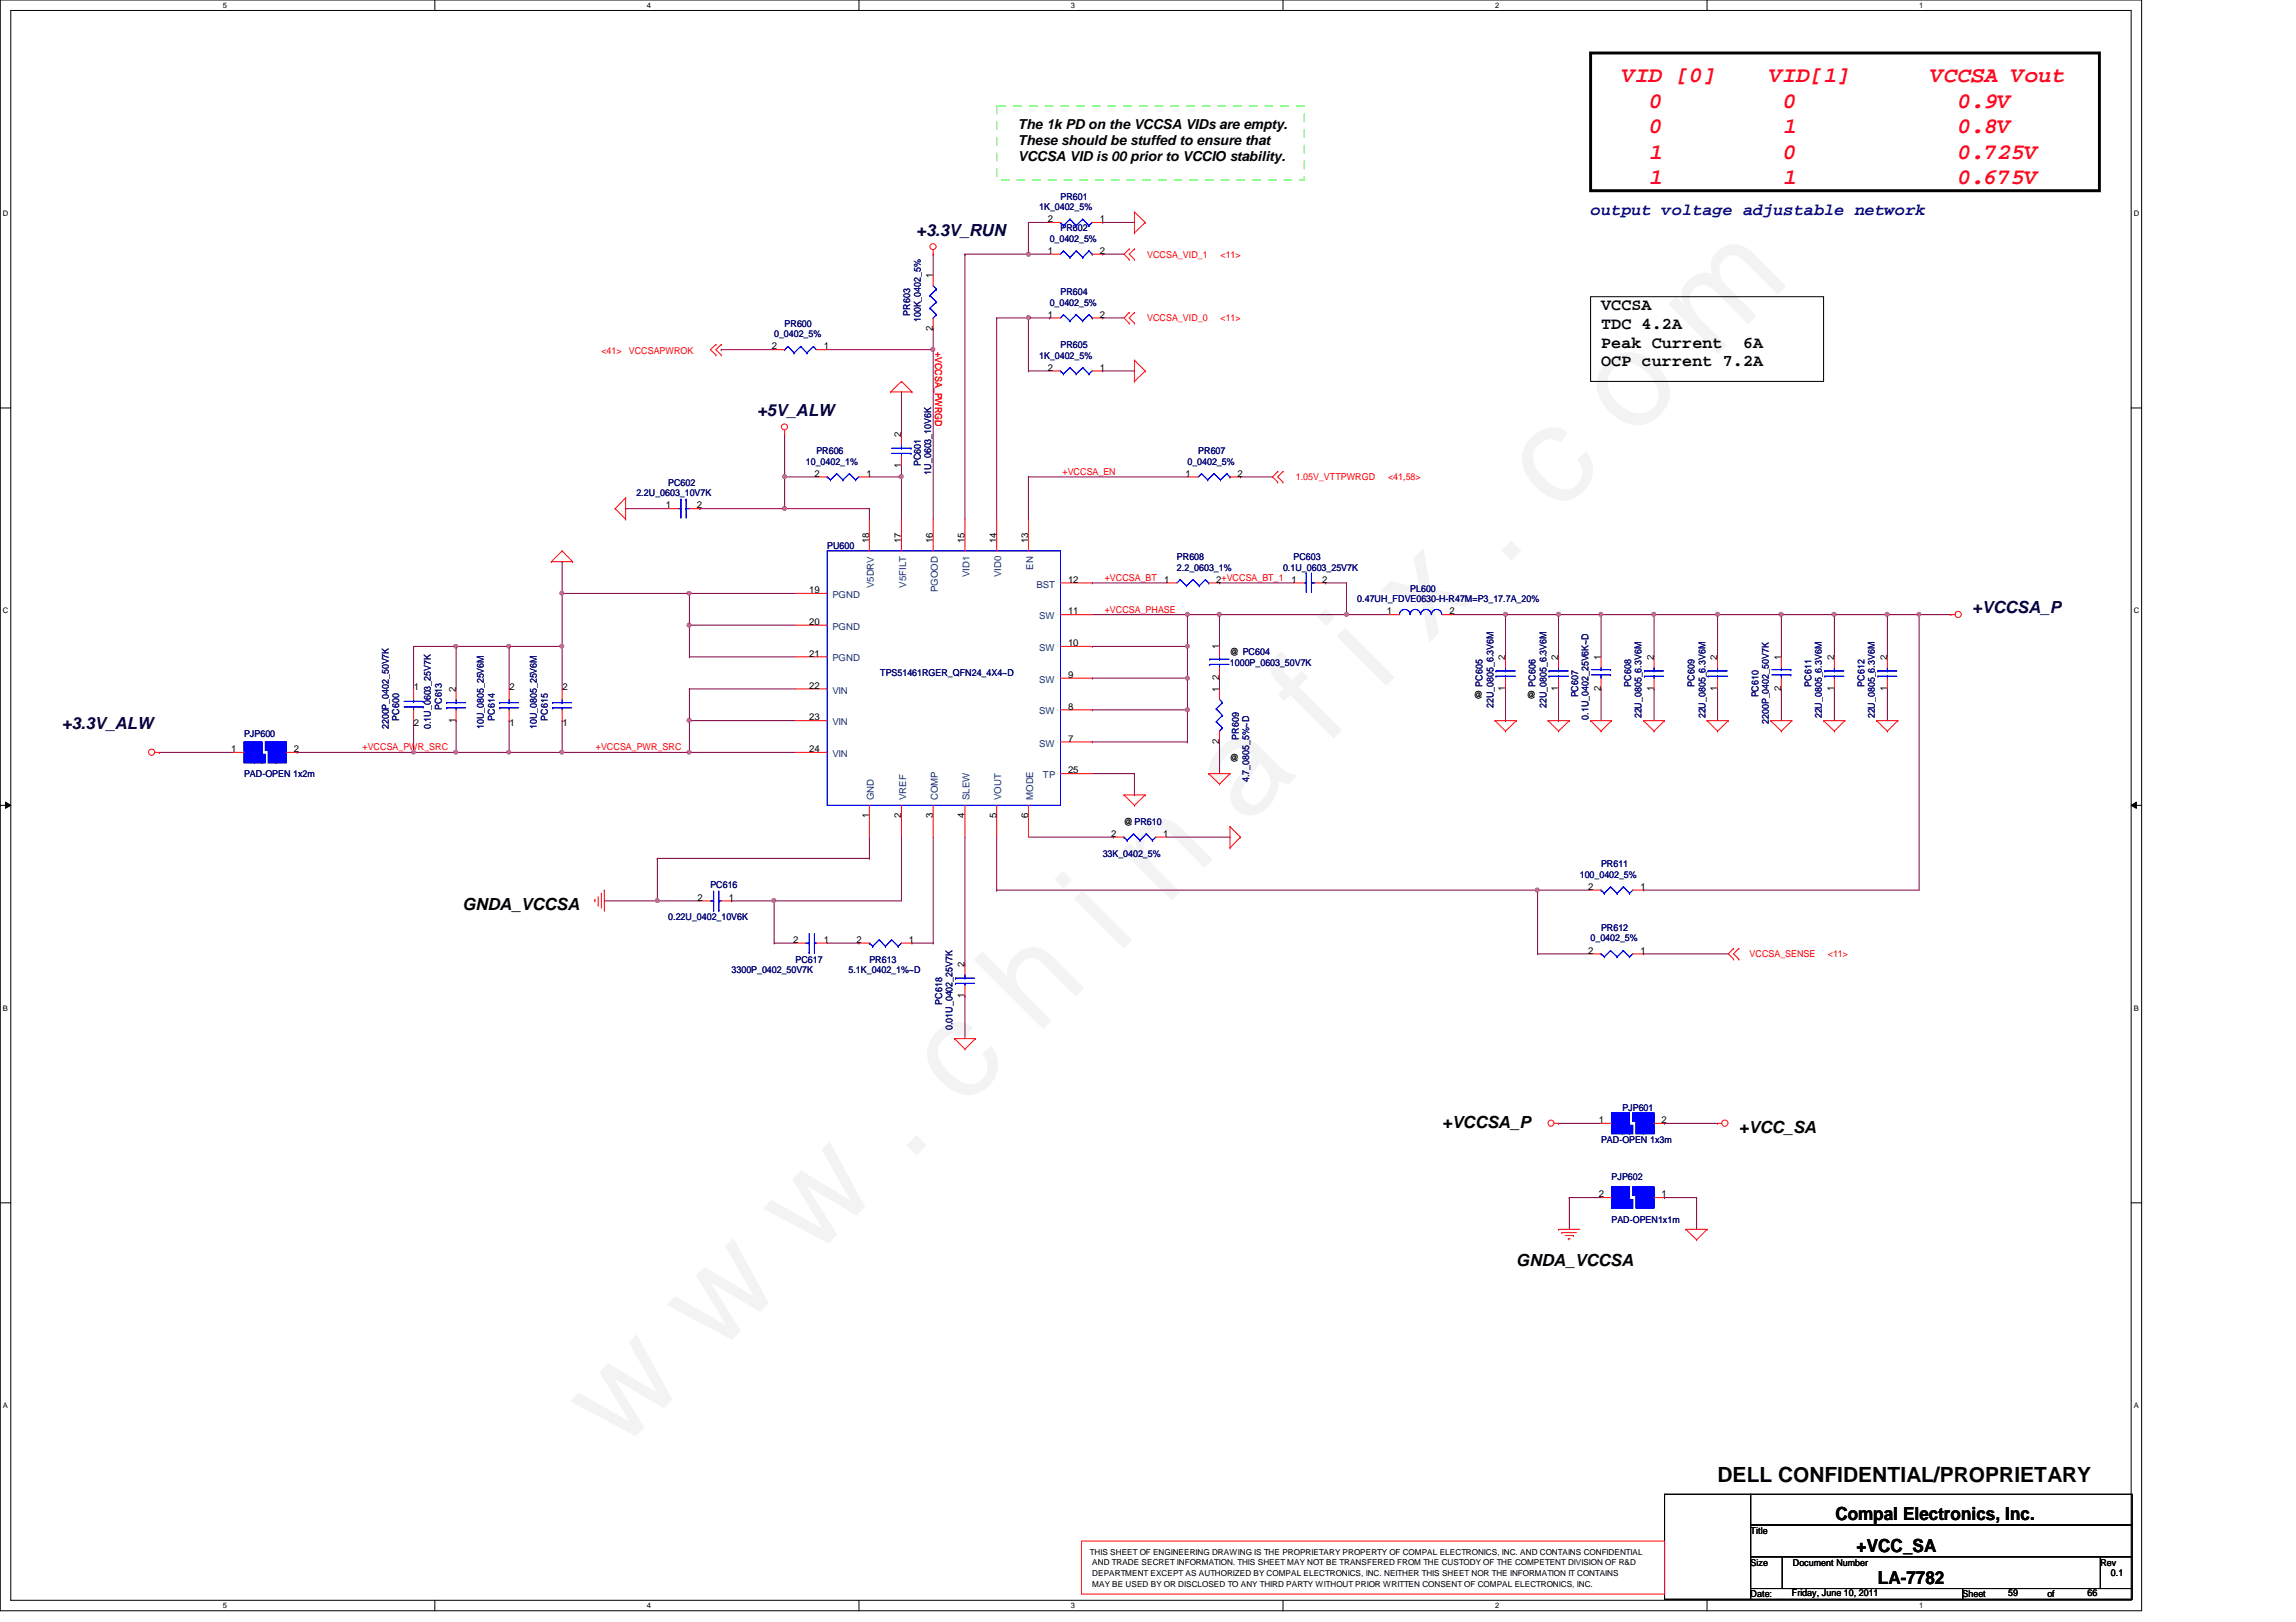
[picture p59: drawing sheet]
<svg xmlns="http://www.w3.org/2000/svg" width="297mm" height="210mm" viewBox="0 0 297 210" stroke-linecap="round" stroke-linejoin="round" font-family="sans-serif">
<defs><g id="words">
<text font-size="17.6" fill="#f0f" x="80.1" y="188" transform="rotate(-45 80.1 188)">w w w . c h i n a f i x . c o m</text>
<g font-size="2.9" fill="#f00">
<text x="209.9" y="10.7">VID [0]</text>
<text x="229" y="10.7">VID[1]</text>
<text x="249.8" y="10.7">VCCSA Vout</text>
<text x="213.4" y="14">0</text>
<text x="213.4" y="17.3">0</text>
<text x="230.7" y="14">0</text>
<text x="230.7" y="17.3">1</text>
<text x="253.3" y="14">0.9V</text>
<text x="253.3" y="17.3">0.8V</text>
<text x="213.4" y="20.6">1</text>
<text x="213.4" y="23.9">1</text>
<text x="230.7" y="20.6">0</text>
<text x="230.7" y="23.9">1</text>
<text x="253.3" y="20.6">0.725V</text>
<text x="253.3" y="23.9">0.675V</text>
</g>
<text font-size="2.7" x="222.2" y="191.8">DELL CONFIDENTIAL/PROPRIETARY</text>
<g font-size="2.3">
<text x="237.4" y="196.8">Compal Electronics, Inc.</text>
<text x="240.2" y="200.9">+VCC_SA</text>
<text x="242.9" y="205">LA-7782</text>
</g>
<text font-size="2.2" fill="#000080" x="205.8" y="27.9">output voltage adjustable network</text>
<g font-size="2.2" fill="#000040">
<text x="118.5" y="30.5">+3.3V_RUN</text>
<text x="98" y="53.8">+5V_ALW</text>
<text x="255.1" y="79.3">+VCCSA_P</text>
<text x="8" y="94.4">+3.3V_ALW</text>
</g>
<g font-size="2.2">
<text x="207.1" y="40.2">VCCSA</text>
<text x="207.1" y="42.6">TDC 4.2A</text>
<text x="207.1" y="45">Peak Current</text>
<text x="207.1" y="47.4">OCP current 7.2A</text>
<text x="225.5" y="45">6A</text>
<text x="59.8" y="117.7">GNDA_VCCSA</text>
<text x="186.6" y="146">+VCCSA_P</text>
<text x="225" y="146.6">+VCC_SA</text>
<text x="196.2" y="163.8">GNDA_VCCSA</text>
</g>
<g font-size="1.8">
<text x="131.7" y="16.7">The 1k PD on the VCCSA VIDs are empty.</text>
<text x="131.7" y="18.8">These should be stuffed to ensure that</text>
<text x="131.7" y="20.8">VCCSA VID is 00 prior to VCCIO stability.</text>
</g>
<g font-size="1.2" fill="#000080">
<text x="134.4" y="27.2">1K_0402_5%</text>
<text x="137.2" y="29.9">PR602</text>
<text x="137.2" y="25.8">PR601</text>
<text x="135.8" y="31.3">0_0402_5%</text>
<text x="117.8" y="40.9" transform="rotate(-90 117.8 40.9)">PR603</text>
<text x="119.1" y="41.7" transform="rotate(-90 119.1 41.7)">100K_0402_5%</text>
<text x="135.8" y="39.5">0_0402_5%</text>
<text x="137.2" y="38.1">PR604</text>
<text x="100.2" y="43.6">0_0402_5%</text>
<text x="101.5" y="42.3">PR600</text>
<text x="134.4" y="46.4">1K_0402_5%</text>
<text x="137.2" y="45">PR605</text>
<text x="105.6" y="58.7">PR606</text>
<text x="155" y="58.7">PR607</text>
<text x="82.3" y="64.2">2.2U_0603_10V7K</text>
<text x="86.4" y="62.9">PC602</text>
<text x="104.3" y="60.1">10_0402_1%</text>
<text x="119.1" y="60.3" transform="rotate(-90 119.1 60.3)">PC601</text>
<text x="120.5" y="61.4" transform="rotate(-90 120.5 61.4)">1U_0603_10V6K</text>
<text x="153.6" y="60.1">0_0402_5%</text>
<text x="107" y="71.1">PU600</text>
<text x="152.3" y="72.4">PR608</text>
<text x="152.3" y="73.8">2.2_0603_1%</text>
<text x="166" y="73.8">0.1U_0603_25V7K</text>
<text x="167.3" y="72.4">PC603</text>
<text x="175.6" y="77.9">0.47UH_FDVE0630-H-R47M=P3_17.7A_20%</text>
<text x="182.5" y="76.6">PL600</text>
<text x="113.9" y="87.5">TPS51461RGER_QFN24_4X4~D</text>
<text x="159.1" y="86.1">1000P_0603_50V7K</text>
<text x="191.8" y="88.9" transform="rotate(-90 191.8 88.9)">PC605</text>
<text x="198.7" y="88.9" transform="rotate(-90 198.7 88.9)">PC606</text>
<text x="211" y="88.9" transform="rotate(-90 211 88.9)">PC608</text>
<text x="219.2" y="88.9" transform="rotate(-90 219.2 88.9)">PC609</text>
<text x="234.4" y="88.9" transform="rotate(-90 234.4 88.9)">PC611</text>
<text x="241.2" y="88.9" transform="rotate(-90 241.2 88.9)">PC612</text>
<text x="31.6" y="95.3">PJP600</text>
<text x="50.3" y="94.4" transform="rotate(-90 50.3 94.4)">2200P_0402_50V7K</text>
<text x="51.6" y="93.3" transform="rotate(-90 51.6 93.3)">PC600</text>
<text x="55.7" y="94.4" transform="rotate(-90 55.7 94.4)">0.1U_0603_25V7K</text>
<text x="57.1" y="91.9" transform="rotate(-90 57.1 91.9)">PC613</text>
<text x="62.6" y="94.4" transform="rotate(-90 62.6 94.4)">10U_0805_25V6M</text>
<text x="64" y="93.3" transform="rotate(-90 64 93.3)">PC614</text>
<text x="69.5" y="94.4" transform="rotate(-90 69.5 94.4)">10U_0805_25V6M</text>
<text x="70.9" y="93.3" transform="rotate(-90 70.9 93.3)">PC615</text>
<text x="160.3" y="95.7" transform="rotate(-90 160.3 95.7)">PR609</text>
<text x="193.2" y="91.6" transform="rotate(-90 193.2 91.6)">22U_0805_6.3V6M</text>
<text x="200.1" y="91.6" transform="rotate(-90 200.1 91.6)">22U_0805_6.3V6M</text>
<text x="204.2" y="90.3" transform="rotate(-90 204.2 90.3)">PC607</text>
<text x="205.5" y="93.1" transform="rotate(-90 205.5 93.1)">0.1U_0402_25V6K~D</text>
<text x="212.4" y="93" transform="rotate(-90 212.4 93)">22U_0805_6.3V6M</text>
<text x="220.6" y="93" transform="rotate(-90 220.6 93)">22U_0805_6.3V6M</text>
<text x="227.5" y="90.3" transform="rotate(-90 227.5 90.3)">PC610</text>
<text x="228.9" y="93.7" transform="rotate(-90 228.9 93.7)">2200P_0402_50V7K</text>
<text x="235.7" y="93" transform="rotate(-90 235.7 93)">22U_0805_6.3V6M</text>
<text x="242.6" y="93" transform="rotate(-90 242.6 93)">22U_0805_6.3V6M</text>
<text x="31.6" y="100.6">PAD-OPEN 1x2m</text>
<text x="161.6" y="101.2" transform="rotate(-90 161.6 101.2)">4.7_0805_5%~D</text>
<text x="142.7" y="110.9">33K_0402_5%</text>
<text x="204.4" y="113.6">100_0402_5%</text>
<text x="207.1" y="112.2">PR611</text>
<text x="86.4" y="119.1">0.22U_0402_10V6K</text>
<text x="91.9" y="115">PC616</text>
<text x="94.7" y="125.9">3300P_0402_50V7K</text>
<text x="102.9" y="124.6">PC617</text>
<text x="109.8" y="125.9">5.1K_0402_1%~D</text>
<text x="112.5" y="124.6">PR613</text>
<text x="205.8" y="121.8">0_0402_5%</text>
<text x="207.1" y="120.4">PR612</text>
<text x="121.9" y="130" transform="rotate(-90 121.9 130)">PC618</text>
<text x="123.2" y="133.3" transform="rotate(-90 123.2 133.3)">0.01U_0402_25V7K</text>
<text x="209.9" y="143.8">PJP601</text>
<text x="207.1" y="147.9">PAD-OPEN 1x3m</text>
<text x="208.5" y="152.7">PJP602</text>
<text x="208.5" y="158.3">PAD-OPEN1x1m</text>
</g>
<g font-size="1.2">
<text x="135.5" y="28.7">2</text>
<text x="142.3" y="28.7">1</text>
<text x="135.5" y="32.9">1</text>
<text x="142.3" y="32.9">2</text>
<text x="120.7" y="36" transform="rotate(-90 120.7 36)">1</text>
<text x="135.5" y="41.1">1</text>
<text x="142.3" y="41.1">2</text>
<text x="99.9" y="45.2">2</text>
<text x="106.6" y="45.2">1</text>
<text x="120.7" y="42.8" transform="rotate(-90 120.7 42.8)">2</text>
<text x="135.5" y="48">2</text>
<text x="142.3" y="48">1</text>
<text x="116.6" y="56.6" transform="rotate(-90 116.6 56.6)">2</text>
<text x="86.1" y="65.8">1</text>
<text x="90.2" y="65.8">2</text>
<text x="105.4" y="61.7">2</text>
<text x="112.1" y="61.7">1</text>
<text x="116.6" y="60.6" transform="rotate(-90 116.6 60.6)">1</text>
<text x="153.4" y="61.7">1</text>
<text x="160.1" y="61.7">2</text>
<text x="112.4" y="70.3" transform="rotate(-90 112.4 70.3)">18</text>
<text x="116.6" y="70.3" transform="rotate(-90 116.6 70.3)">17</text>
<text x="120.7" y="70.3" transform="rotate(-90 120.7 70.3)">16</text>
<text x="124.8" y="70.3" transform="rotate(-90 124.8 70.3)">15</text>
<text x="128.9" y="70.3" transform="rotate(-90 128.9 70.3)">14</text>
<text x="133" y="70.3" transform="rotate(-90 133 70.3)">13</text>
<text x="104.7" y="76.8">19</text>
<text x="138.2" y="75.4">12</text>
<text x="150.6" y="75.4">1</text>
<text x="157.3" y="75.4">2+VCCSA_BT_1</text>
<text x="167.1" y="75.4">1</text>
<text x="171.1" y="75.4">2</text>
<text x="104.7" y="80.9">20</text>
<text x="138.2" y="79.5">11</text>
<text x="138.2" y="83.6">10</text>
<text x="179.4" y="79.5">1</text>
<text x="187.5" y="79.5">2</text>
<text x="53.5" y="89.3">1</text>
<text x="59" y="89.5" transform="rotate(-90 59 89.5)">2</text>
<text x="65.9" y="89.3">2</text>
<text x="72.8" y="89.3">2</text>
<text x="104.7" y="85">21</text>
<text x="104.7" y="89.1">22</text>
<text x="138.2" y="87.7">9</text>
<text x="157.7" y="89.5" transform="rotate(-90 157.7 89.5)">1</text>
<text x="157.7" y="88.1" transform="rotate(-90 157.7 88.1)">2</text>
<text x="157.7" y="84" transform="rotate(-90 157.7 84)">1</text>
<text x="159.1" y="84.8">@ PC604</text>
<text x="194.7" y="89.4" transform="rotate(-90 194.7 89.4)">1</text>
<text x="194.7" y="85.4" transform="rotate(-90 194.7 85.4)">2</text>
<text x="201.6" y="89.4" transform="rotate(-90 201.6 89.4)">1</text>
<text x="201.6" y="85.4" transform="rotate(-90 201.6 85.4)">2</text>
<text x="207.1" y="89.4" transform="rotate(-90 207.1 89.4)">2</text>
<text x="207.1" y="85.4" transform="rotate(-90 207.1 85.4)">1</text>
<text x="213.9" y="89.4" transform="rotate(-90 213.9 89.4)">1</text>
<text x="213.9" y="85.4" transform="rotate(-90 213.9 85.4)">2</text>
<text x="222.2" y="89.4" transform="rotate(-90 222.2 89.4)">1</text>
<text x="222.2" y="85.4" transform="rotate(-90 222.2 85.4)">2</text>
<text x="230.4" y="89.4" transform="rotate(-90 230.4 89.4)">2</text>
<text x="230.4" y="85.4" transform="rotate(-90 230.4 85.4)">1</text>
<text x="237.3" y="89.4" transform="rotate(-90 237.3 89.4)">1</text>
<text x="237.3" y="85.4" transform="rotate(-90 237.3 85.4)">2</text>
<text x="244.1" y="89.4" transform="rotate(-90 244.1 89.4)">1</text>
<text x="244.1" y="85.4" transform="rotate(-90 244.1 85.4)">2</text>
<text x="53.5" y="94">2</text>
<text x="59" y="93.5" transform="rotate(-90 59 93.5)">1</text>
<text x="65.9" y="94">1</text>
<text x="72.8" y="94">1</text>
<text x="104.7" y="93.2">23</text>
<text x="138.2" y="91.8">8</text>
<text x="138.2" y="96">7</text>
<text x="190.7" y="90.3">@</text>
<text x="197.5" y="90.3">@</text>
<text x="29.9" y="97.3">1</text>
<text x="38" y="97.3">2</text>
<text x="104.7" y="97.3">24</text>
<text x="138.2" y="100.1">25</text>
<text x="157.7" y="96.3" transform="rotate(-90 157.7 96.3)">2</text>
<text x="159.1" y="98.5">@</text>
<text x="112.4" y="105.9" transform="rotate(-90 112.4 105.9)">1</text>
<text x="116.6" y="105.9" transform="rotate(-90 116.6 105.9)">2</text>
<text x="120.7" y="105.9" transform="rotate(-90 120.7 105.9)">3</text>
<text x="124.8" y="105.9" transform="rotate(-90 124.8 105.9)">4</text>
<text x="128.9" y="105.9" transform="rotate(-90 128.9 105.9)">5</text>
<text x="133" y="105.9" transform="rotate(-90 133 105.9)">6</text>
<text x="145.4" y="106.7">@PR610</text>
<text x="143.8" y="108.3">2</text>
<text x="150.5" y="108.3">1</text>
<text x="90.3" y="116.5">2</text>
<text x="94.3" y="116.5">1</text>
<text x="205.5" y="115.1">2</text>
<text x="212.2" y="115.1">1</text>
<text x="102.6" y="122">2</text>
<text x="106.6" y="122">1</text>
<text x="110.8" y="122">2</text>
<text x="117.6" y="122">1</text>
<text x="124.8" y="125.2" transform="rotate(-90 124.8 125.2)">2</text>
<text x="205.5" y="123.4">2</text>
<text x="212.2" y="123.4">1</text>
<text x="124.8" y="129.2" transform="rotate(-90 124.8 129.2)">1</text>
<text x="206.8" y="145.3">1</text>
<text x="215" y="145.3">2</text>
<text x="206.8" y="154.9">2</text>
<text x="215" y="154.9">1</text>
<text x="226.5" y="198.5">Title</text>
<text x="226.5" y="202.6">Size</text>
<text x="231.9" y="202.6">Document Number</text>
<text x="271.7" y="202.6">Rev</text>
<text x="226.5" y="206.7">Date:</text>
<text x="231.8" y="206.6">Friday, June 10, 2011</text>
<text x="253.9" y="206.7">Sheet</text>
<text x="259.8" y="206.6">59</text>
<text x="264.9" y="206.7">of</text>
<text x="270.1" y="206.6">66</text>
<text x="273.1" y="204">0.1</text>
</g>
<g font-size="1.2" fill="#f00">
<text x="148.4" y="33.4">VCCSA_VID_1</text>
<text x="157.9" y="33.4">&lt;11&gt;</text>
<text x="148.4" y="41.6">VCCSA_VID_0</text>
<text x="157.9" y="41.6">&lt;11&gt;</text>
<text x="77.8" y="45.8">&lt;41&gt;</text>
<text x="81.4" y="45.8">VCCSAPWROK</text>
<text x="121" y="45.5" transform="rotate(90 121 45.5)">+VCCSA_PWRGD</text>
<text x="137.5" y="61.5">+VCCSA_EN</text>
<text x="167.6" y="62.1">1.05V_VTTPWRGD</text>
<text x="179.6" y="62.1">&lt;41,58&gt;</text>
<text x="142.9" y="75.2">+VCCSA_BT</text>
<text x="142.9" y="79.3">+VCCSA_PHASE</text>
<text x="46.9" y="97.1">+VCCSA_PWR_SRC</text>
<text x="77.1" y="97.1">+VCCSA_PWR_SRC</text>
<text x="226.4" y="123.9">VCCSA_SENSE</text>
<text x="236.5" y="123.9">&lt;11&gt;</text>
</g>
<g font-size="1.2" fill="#004080">
<text x="107.7" y="77.4">PGND</text>
<text x="113.1" y="76.1" transform="rotate(-90 113.1 76.1)">V5DRV</text>
<text x="117.2" y="76" transform="rotate(-90 117.2 76)">V5FILT</text>
<text x="121.3" y="76.6" transform="rotate(-90 121.3 76.6)">PGOOD</text>
<text x="125.4" y="74.7" transform="rotate(-90 125.4 74.7)">VID1</text>
<text x="129.5" y="74.7" transform="rotate(-90 129.5 74.7)">VID0</text>
<text x="133.6" y="73.7" transform="rotate(-90 133.6 73.7)">EN</text>
<text x="134.1" y="76">BST</text>
<text x="107.7" y="81.5">PGND</text>
<text x="134.4" y="80.1">SW</text>
<text x="107.7" y="85.6">PGND</text>
<text x="107.7" y="89.7">VIN</text>
<text x="134.4" y="88.3">SW</text>
<text x="134.4" y="84.2">SW</text>
<text x="107.7" y="93.9">VIN</text>
<text x="134.4" y="92.5">SW</text>
<text x="107.7" y="98">VIN</text>
<text x="134.4" y="96.6">SW</text>
<text x="134.9" y="100.7">TP</text>
<text x="113.1" y="103.5" transform="rotate(-90 113.1 103.5)">GND</text>
<text x="117.2" y="103.5" transform="rotate(-90 117.2 103.5)">VREF</text>
<text x="121.3" y="103.5" transform="rotate(-90 121.3 103.5)">COMP</text>
<text x="125.4" y="103.5" transform="rotate(-90 125.4 103.5)">SLEW</text>
<text x="129.5" y="103.5" transform="rotate(-90 129.5 103.5)">VOUT</text>
<text x="133.6" y="103.5" transform="rotate(-90 133.6 103.5)">MODE</text>
</g>
<g font-size="1.1">
<text x="141" y="201.2">THIS SHEET OF ENGINEERING DRAWING IS THE PROPRIETARY PROPERTY OF COMPAL ELECTRONICS, INC. AND CONTAINS CONFIDENTIAL</text>
<text x="141.3" y="202.6">AND TRADE SECRET INFORMATION. THIS SHEET MAY NOT BE TRANSFERED FROM THE CUSTODY OF THE COMPETENT DIVISION OF R&amp;D</text>
<text x="141.3" y="204">DEPARTMENT EXCEPT AS AUTHORIZED BY COMPAL ELECTRONICS, INC. NEITHER THIS SHEET NOR THE INFORMATION IT CONTAINS</text>
<text x="141.3" y="205.3">MAY BE USED BY OR DISCLOSED TO ANY THIRD PARTY WITHOUT PRIOR WRITTEN CONSENT OF COMPAL ELECTRONICS, INC.</text>
</g>
<g font-size="1">
<text x="28.8" y="1">5</text>
<text x="83.7" y="1">4</text>
<text x="138.6" y="1">3</text>
<text x="193.4" y="1">2</text>
<text x="248.3" y="1">1</text>
<text x=".4" y="27.9">D</text>
<text x="276.1" y="27.9">D</text>
<text x=".4" y="79.4">C</text>
<text x="276.1" y="79.4">C</text>
<text x=".4" y="130.8">B</text>
<text x="276.1" y="130.8">B</text>
<text x=".4" y="182.2">A</text>
<text x="276.1" y="182.2">A</text>
<text x="28.8" y="208.1">5</text>
<text x="83.7" y="208.1">4</text>
<text x="138.6" y="208.1">3</text>
<text x="193.4" y="208.1">2</text>
<text x="248.3" y="208.1">1</text>
</g>
</g></defs>
<path d="M0 0h277.1v208.4h-277.1zM1.4 1.4h274.3v205.7h-274.3z" fill="none" stroke="#000" stroke-width=".13"/>
<g fill="#fff">
<path d="M28.8 .1h.6v1.1h-.6z"/>
<path d="M28.8 207.2h.6v1.1h-.6z"/>
</g>
<path d="M56.3 0v1.4M56.3 207.1v1.3" fill="none" stroke="#000" stroke-width=".13"/>
<g fill="#fff">
<path d="M83.7 .1h.5v1.1h-.5z"/>
<path d="M83.7 207.2h.5v1.1h-.5z"/>
</g>
<path d="M111.1 0v1.4M111.1 207.1v1.3" fill="none" stroke="#000" stroke-width=".13"/>
<g fill="#fff">
<path d="M138.6 .1h.5v1.1h-.5z"/>
<path d="M138.6 207.2h.5v1.1h-.5z"/>
</g>
<path d="M166 0v1.4M166 207.1v1.3" fill="none" stroke="#000" stroke-width=".13"/>
<g fill="#fff">
<path d="M193.4 .1h.6v1.1h-.6z"/>
<path d="M193.4 207.2h.6v1.1h-.6z"/>
</g>
<path d="M220.8 0v1.4M220.8 207.1v1.3" fill="none" stroke="#000" stroke-width=".13"/>
<g fill="#fff">
<path d="M248.3 .1h.5v1.1h-.5z"/>
<path d="M248.3 207.2h.5v1.1h-.5z"/>
<path d="M.4 27.1h.7v1.1h-.7z"/>
<path d="M276.1 27.1h.7v1.1h-.7z"/>
<path d="M.4 78.5h.7v1.1h-.7z"/>
<path d="M276.1 78.5h.7v1.1h-.7z"/>
</g>
<path d="M0 52.8h1.4M275.7 52.8h1.4" fill="none" stroke="#000" stroke-width=".13"/>
<g fill="#fff">
<path d="M.4 129.9h.6v1.1h-.6z"/>
<path d="M276.1 129.9h.6v1.1h-.6z"/>
</g>
<path d="M0 104.2h1.4M.7 103.8l.7 .4-.7 .4zM275.7 104.2l.7-.4v.8zM275.7 104.2h1.4" fill="none" stroke="#000" stroke-width=".13"/>
<path d="M.7 103.8l.7 .4-.7 .4zM275.7 104.2l.7-.4v.8z" fill="#000"/>
<g fill="#fff">
<path d="M.4 181.4h.6v1.1h-.6z"/>
<path d="M276.1 181.4h.6v1.1h-.6z"/>
</g>
<path d="M0 155.7h1.4M275.7 155.7h1.4" fill="none" stroke="#000" stroke-width=".13"/>
<path d="M59 97.4h.1M59 97.4h6.9" fill="none" stroke="#800040" stroke-width=".13"/>
<circle cx="65.8" cy="97.3" r=".25" fill="#f0f"/>
<circle cx="65.8" cy="97.3" r=".25" fill="none" stroke="#f0f" stroke-width=".13"/>
<circle cx="59" cy="97.3" r=".25" fill="#f0f"/>
<circle cx="59" cy="97.3" r=".25" fill="none" stroke="#f0f" stroke-width=".13"/>
<path d="M59 83.7h.1M59 83.7h6.9" fill="none" stroke="#800040" stroke-width=".13"/>
<circle cx="65.8" cy="83.6" r=".25" fill="#f0f"/>
<circle cx="65.8" cy="83.6" r=".25" fill="none" stroke="#f0f" stroke-width=".13"/>
<circle cx="59" cy="83.6" r=".25" fill="#f0f"/>
<circle cx="59" cy="83.6" r=".25" fill="none" stroke="#f0f" stroke-width=".13"/>
<path d="M53.5 93.3h.1M53.5 83.7h.1M53.5 97.4h.1M53.5 83.7v5.5M53.5 93.3v4.1M59 93.3h.1M59 83.7h.1M59 83.7v5.5M59 93.3v4.1h-5.5M65.9 93.3h.1M65.9 93.3v4.1" fill="none" stroke="#800040" stroke-width=".13"/>
<circle cx="53.5" cy="97.3" r=".25" fill="#f0f"/>
<circle cx="53.5" cy="97.3" r=".25" fill="none" stroke="#f0f" stroke-width=".13"/>
<g fill="none" stroke="#800040" stroke-width=".13">
<path d="M230.5 79.5h13.7M237.3 79.5h.1M237.3 79.5v5.5M244.2 79.5h.1M244.2 79.5v5.5M248.3 79.5h.1M248.3 79.5h4.1M20.6 97.4h.1M20.6 97.4h9.6M65.9 83.7h.1M65.9 83.7v5.5M65.9 83.7h6.8"/>
<path d="M237.3 89.2h.1M237.3 89.2v4.1M244.2 89.2h.1M244.2 89.2v4.1"/>
</g>
<circle cx="237.3" cy="79.5" r=".26" fill="#f0f"/>
<circle cx="237.3" cy="79.5" r=".26" fill="none" stroke="#f0f" stroke-width=".13"/>
<path d="M124.8 32.9v34.3M248.3 79.5h.1M248.3 79.5v35.7M38.4 97.4h.1M38.4 97.4h15.1M53.5 83.7h.1M53.5 83.7h5.5M65.9 97.4h.1M65.9 97.4h6.8M128.9 115.2h70" fill="none" stroke="#800040" stroke-width=".13"/>
<path d="M248.1 79.3l.1-.1 .3 .2-.1 .3-.2 .1-.1-.1z" fill-rule="evenodd" fill="#f0f"/>
<path d="M248.1 79.3l.1-.1 .3 .2-.1 .3-.2 .1-.1-.1z" fill="none" stroke="#f0f" stroke-width=".13"/>
<path d="M244.2 79.5h.1M244.2 79.5h4.1" fill="none" stroke="#800040" stroke-width=".13"/>
<circle cx="244.1" cy="79.5" r=".26" fill="#f0f"/>
<circle cx="244.1" cy="79.5" r=".26" fill="none" stroke="#f0f" stroke-width=".13"/>
<path d="M212.6 115.2h35.7" fill="none" stroke="#800040" stroke-width=".13"/>
<g fill="none" stroke="#f00" stroke-width=".13">
<path d="M252.4 79.5h.1M252.4 79.5h.5M20.1 97.4h.5M20.6 97.4h.1M53.5 89.2v1.3M53.5 91.9v1.4M59 89.2v1.3M59 91.9v1.4M65.9 89.2v1.3M65.9 91.9v1.4M237.3 94.6h.1M238.7 93.3h.1"/>
<path d="M238.7 93.3h-2.8l1.4 1.3M238.7 93.3l-1.4 1.3M242.8 93.3h.1M242.8 93.3h2.7M242.8 93.3l1.4 1.3M244.2 94.6h.1M245.5 93.3h.1M245.5 93.3l-1.3 1.3M139.9 199.4h75.4v6.9h-75.4z"/>
<circle cx="253.3" cy="79.5" r=".4"/>
<circle cx="19.6" cy="97.3" r=".4"/>
</g>
<path d="M205.8 38.4h30.1v11h-30.1zM215.3 193.4h11.2v13.6h-11.2zM226.5 193.4h49.3v4h-49.3zM226.5 197.4h49.3v4.1h-49.3zM226.5 201.5h4.1v4.1h-4.1zM226.5 205.6h27.4v1.4h-27.4zM230.6 201.5h41.1v4.1h-41.1zM253.9 205.6h21.9v1.4h-21.9zM271.7 201.5h4.1v4.1h-4.1z" fill="none" stroke="#000" stroke-width=".13"/>
<path d="M205.8 6.9h65.8v17.8h-65.8z" fill="none" stroke="#000" stroke-width=".38"/>
<path d="M128.9 13.7h39.8v9.6h-39.8z" fill="none" stroke="#0f0" stroke-width=".13" stroke-dasharray="1 1 1 1 1 1 1 1"/>
<g fill="none" stroke="#00f" stroke-width=".13">
<path d="M52.3 91.5h2.4M52.3 90.8h2.4M53.5 90.8h.1M53.5 91.5h.1M53.5 90.5v.3M53.5 91.5v.4M54.7 91.5h.1M54.7 90.8h.1M57.8 90.9h.1M57.8 91.6h.1M57.8 90.9h2.4M57.8 91.6h2.4"/>
<path d="M59 91.6h.1M59 90.9h.1M59 90.5v.4M59 91.6v.3M64.6 90.9h.1M64.6 91.6h.1M64.6 90.9h2.5M64.6 91.6h2.5M65.9 91.6h.1M65.9 90.9h.1M65.9 90.5v.4M65.9 91.6v.3"/>
</g>
<path d="M31.6 96h1.3v2.7h-1.3z" fill-rule="evenodd" fill="#00f"/>
<path d="M31.6 96h1.3v2.7h-1.3z" fill="none" stroke="#00f" stroke-width=".13"/>
<path d="M35.7 96h1.3v2.7h-1.3z" fill-rule="evenodd" fill="#00f"/>
<path d="M35.7 96h1.3v2.7h-1.3z" fill="none" stroke="#00f" stroke-width=".13"/>
<path d="M32.9 96h1v2.7h-1z" fill-rule="evenodd" fill="#00f"/>
<path d="M32.9 96h1v2.7h-1z" fill="none" stroke="#00f" stroke-width=".13"/>
<path d="M33.9 97.6h.4v1.1h-.4z" fill-rule="evenodd" fill="#00f"/>
<path d="M33.9 97.6h.4v1.1h-.4z" fill="none" stroke="#00f" stroke-width=".13"/>
<path d="M34.3 96h.4v1.1h-.4z" fill-rule="evenodd" fill="#00f"/>
<path d="M34.3 96h.4v1.1h-.4z" fill="none" stroke="#00f" stroke-width=".13"/>
<path d="M34.7 96h1v2.7h-1z" fill-rule="evenodd" fill="#00f"/>
<path d="M34.7 96h1v2.7h-1z" fill="none" stroke="#00f" stroke-width=".13"/>
<path d="M31.6 96h1.3v2.7h-1.3z" fill-rule="evenodd" fill="#00f"/>
<path d="M31.6 96h1.3v2.7h-1.3z" fill="none" stroke="#00f" stroke-width=".13"/>
<path d="M35.7 96h1.3v2.7h-1.3z" fill-rule="evenodd" fill="#00f"/>
<path d="M35.7 96h1.3v2.7h-1.3z" fill="none" stroke="#00f" stroke-width=".13"/>
<path d="M32.9 96h1v2.7h-1z" fill-rule="evenodd" fill="#00f"/>
<path d="M32.9 96h1v2.7h-1z" fill="none" stroke="#00f" stroke-width=".13"/>
<path d="M33.9 97.6h.4v1.1h-.4z" fill-rule="evenodd" fill="#00f"/>
<path d="M33.9 97.6h.4v1.1h-.4z" fill="none" stroke="#00f" stroke-width=".13"/>
<path d="M34.3 96h.4v1.1h-.4z" fill-rule="evenodd" fill="#00f"/>
<path d="M34.3 96h.4v1.1h-.4z" fill="none" stroke="#00f" stroke-width=".13"/>
<path d="M34.7 96h1v2.7h-1z" fill-rule="evenodd" fill="#00f"/>
<g fill="none" stroke="#00f" stroke-width=".13">
<path d="M107 71.3h30.2v32.9h-30.2zM34.7 96h1v2.7h-1zM236.1 86.8h2.4M236.1 87.5h2.4M237.3 87.5h.1M237.3 86.8h.1M237.3 86.4v.4M237.3 87.5v.3M242.9 86.8h.1M242.9 87.5h.1M242.9 86.8h2.5M242.9 87.5h2.5"/>
<path d="M244.2 87.5h.1M244.2 86.8h.1M244.2 86.4v.4M244.2 87.5v.3"/>
</g>
<path d="M30.2 97.4h1.4M37 97.4h1.4M237.3 85v1.4M237.3 87.8v1.4M244.2 85v1.4M244.2 87.8v1.4" fill="none" stroke="#f00" stroke-width=".13"/>
<circle cx="65.8" cy="97.3" r=".25" fill="#f0f"/>
<circle cx="65.8" cy="97.3" r=".25" fill="none" stroke="#f0f" stroke-width=".13"/>
<circle cx="59" cy="97.3" r=".25" fill="#f0f"/>
<circle cx="59" cy="97.3" r=".25" fill="none" stroke="#f0f" stroke-width=".13"/>
<circle cx="65.8" cy="83.6" r=".25" fill="#f0f"/>
<circle cx="65.8" cy="83.6" r=".25" fill="none" stroke="#f0f" stroke-width=".13"/>
<circle cx="59" cy="83.6" r=".25" fill="#f0f"/>
<circle cx="59" cy="83.6" r=".25" fill="none" stroke="#f0f" stroke-width=".13"/>
<circle cx="53.5" cy="97.3" r=".25" fill="#f0f"/>
<circle cx="53.5" cy="97.3" r=".25" fill="none" stroke="#f0f" stroke-width=".13"/>
<circle cx="237.3" cy="79.5" r=".26" fill="#f0f"/>
<circle cx="237.3" cy="79.5" r=".26" fill="none" stroke="#f0f" stroke-width=".13"/>
<path d="M248.1 79.3l.1-.1 .3 .2-.1 .3-.2 .1-.1-.1z" fill-rule="evenodd" fill="#f0f"/>
<path d="M248.1 79.3l.1-.1 .3 .2-.1 .3-.2 .1-.1-.1z" fill="none" stroke="#f0f" stroke-width=".13"/>
<circle cx="244.1" cy="79.5" r=".26" fill="#f0f"/>
<circle cx="244.1" cy="79.5" r=".26" fill="none" stroke="#f0f" stroke-width=".13"/>
<use href="#words"/>
</svg>
